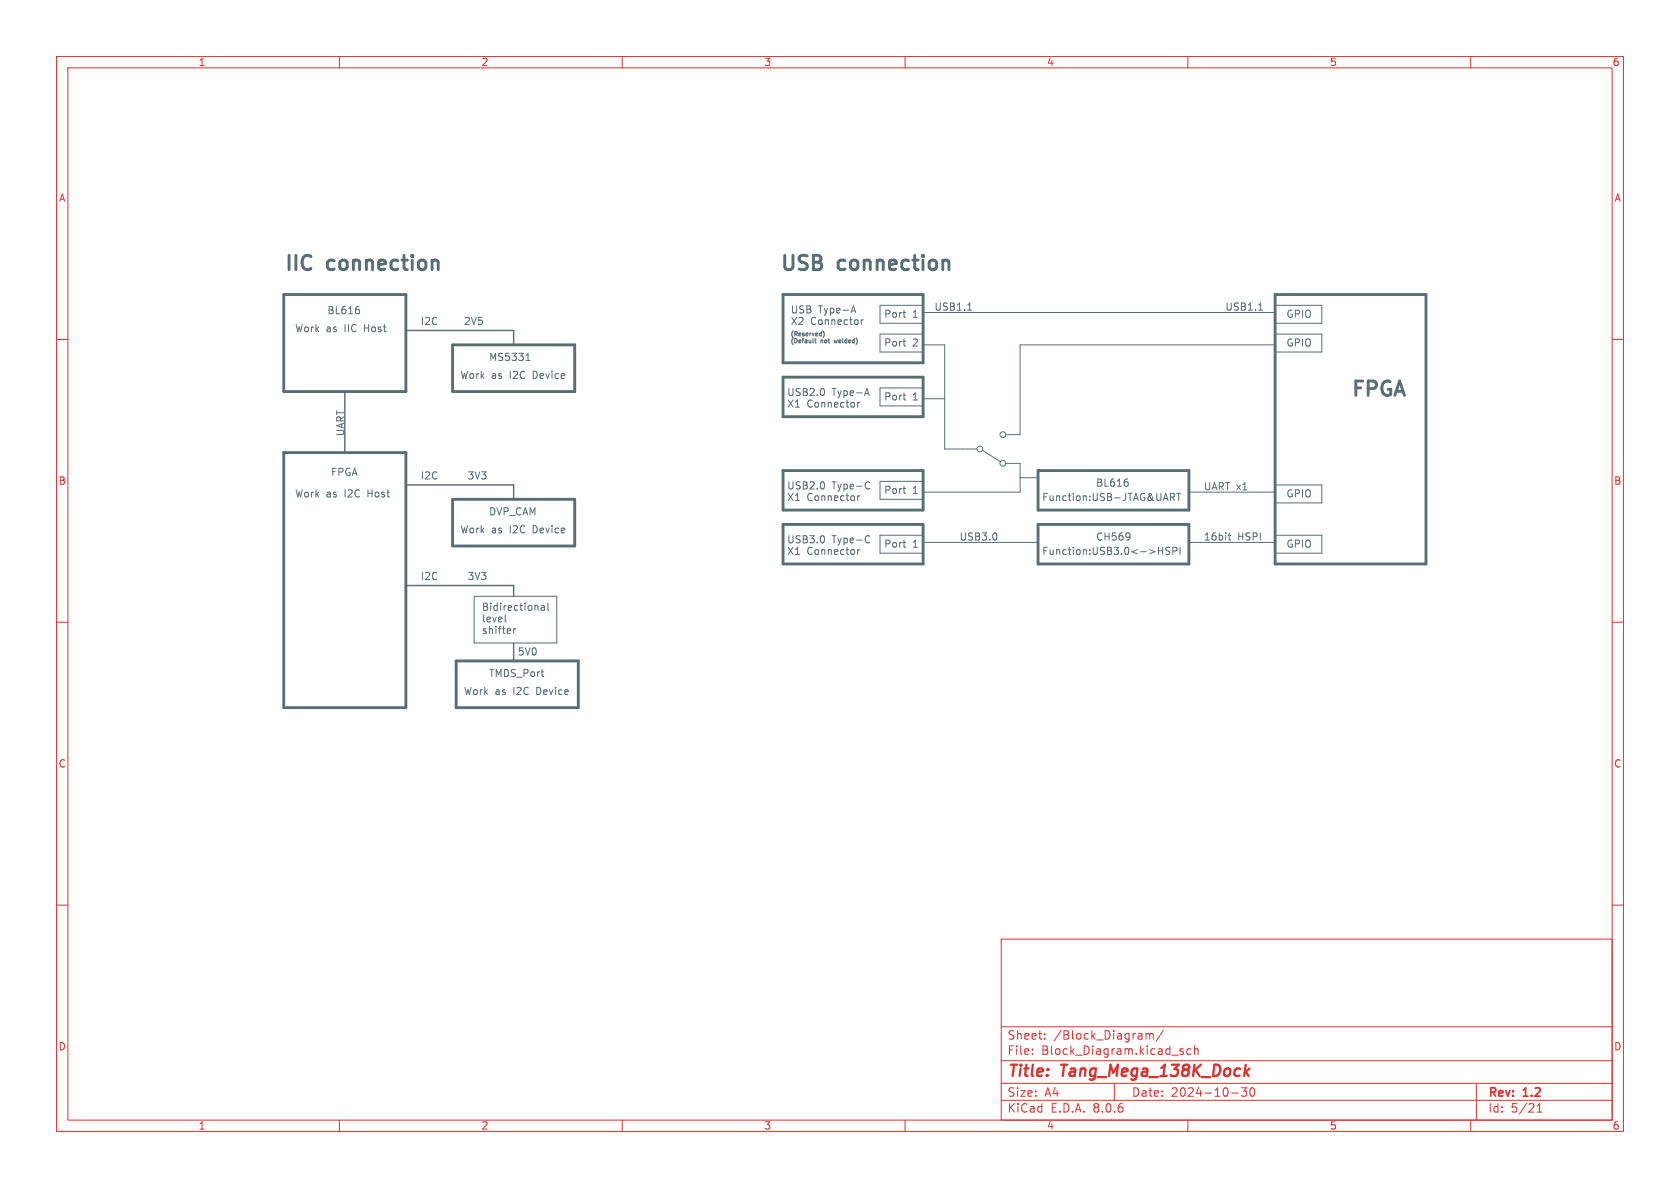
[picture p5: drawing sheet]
<svg xmlns="http://www.w3.org/2000/svg" width="297mm" height="210mm" viewBox="0 0 297 210" stroke-linecap="round" stroke-linejoin="round" font-family="sans-serif">
<defs><g id="words">
<g font-size="3.5" fill="#586e75">
<text x="50.2" y="48">IIC</text>
<text x="58.1" y="48">connection</text>
<text x="137.8" y="48">USB</text>
<text x="148.4" y="48">connection</text>
<text x="238.8" y="70.2">FPGA</text>
</g>
<g font-size="2.8" fill="#dc322f">
<text x="178" y="190.9">Title:</text>
<text x="187.7" y="190.9">Tang_Mega_138K_Dock</text>
</g>
<g font-size="2.1" fill="#dc322f">
<text x="178" y="184">Sheet:</text>
<text x="186.2" y="184">/Block_Diagram/</text>
<text x="178" y="186.7">File:</text>
<text x="184.1" y="186.7">Block_Diagram.kicad_sch</text>
<text x="178" y="196.9">KiCad</text>
<text x="178" y="194.1">Size:</text>
<text x="184.7" y="194.1">A4</text>
<text x="185.7" y="196.9">E.D.A.</text>
<text x="193.3" y="196.9">8.0.6</text>
<text x="200" y="194.1">Date:</text>
<text x="207" y="194.1">2024-10-30</text>
<text x="263" y="194.3">Rev:</text>
<text x="263" y="196.9">Id:</text>
<text x="267.1" y="196.9">5/21</text>
<text x="269.4" y="194.3">1.2</text>
</g>
<g font-size="1.8" fill="#dc322f">
<text x="35" y="11.9">1</text>
<text x="85" y="11.9">2</text>
<text x="135" y="11.9">3</text>
<text x="185" y="11.9">4</text>
<text x="235" y="11.9">5</text>
<text x="285" y="11.9">6</text>
<text x="10.3" y="35.9">A</text>
<text x="285.3" y="35.9">A</text>
<text x="10.3" y="85.9">B</text>
<text x="285.3" y="85.9">B</text>
<text x="10.3" y="135.9">C</text>
<text x="285.3" y="135.9">C</text>
<text x="10.3" y="185.9">D</text>
<text x="285.3" y="185.9">D</text>
<text x="35" y="199.9">1</text>
<text x="85" y="199.9">2</text>
<text x="135" y="199.9">3</text>
<text x="185" y="199.9">4</text>
<text x="235" y="199.9">5</text>
<text x="285" y="199.9">6</text>
</g>
<g font-size="1.8" fill="#586e75">
<text x="52.1" y="58.8">Work</text>
<text x="57.7" y="58.8">as</text>
<text x="57.8" y="55.6">BL616</text>
<text x="61" y="58.8">IIC</text>
<text x="64.7" y="58.8">Host</text>
<text x="74.3" y="57.5">I2C</text>
<text x="81.9" y="57.5">2V5</text>
<text x="139.7" y="55.5">USB</text>
<text x="139.7" y="57.5">X2</text>
<text x="143.3" y="57.5">Connector</text>
<text x="144.7" y="55.5">Type-A</text>
<text x="156.2" y="56.3">Port</text>
<text x="161.3" y="56.3">1</text>
<text x="165.1" y="55">USB1.1</text>
<text x="216.5" y="55">USB1.1</text>
<text x="227.3" y="56.3">GPIO</text>
<text x="86.4" y="63.9">MS5331</text>
<text x="156.2" y="61.3">Port</text>
<text x="161.3" y="61.3">2</text>
<text x="227.3" y="61.3">GPIO</text>
<text x="81.3" y="67.1">Work</text>
<text x="86.9" y="67.1">as</text>
<text x="90.2" y="67.1">I2C</text>
<text x="94.5" y="67.1">Device</text>
<text x="139.1" y="70.1">USB2.0</text>
<text x="147.1" y="70.1">Type-A</text>
<text x="156.2" y="70.9">Port</text>
<text x="161.3" y="70.9">1</text>
<text x="61" y="77.2" transform="rotate(-90 61 77.2)">UART</text>
<text x="139.1" y="72.1">X1</text>
<text x="142.7" y="72.1">Connector</text>
<text x="52.1" y="88">Work</text>
<text x="57.7" y="88">as</text>
<text x="58.4" y="84.2">FPGA</text>
<text x="61" y="88">I2C</text>
<text x="65.3" y="88">Host</text>
<text x="74.3" y="84.8">I2C</text>
<text x="82.5" y="84.8">3V3</text>
<text x="139.1" y="86.6">USB2.0</text>
<text x="139.1" y="88.7">X1</text>
<text x="142.7" y="88.7">Connector</text>
<text x="147.1" y="86.6">Type-C</text>
<text x="156.2" y="87.4">Port</text>
<text x="161.3" y="87.4">1</text>
<text x="184.1" y="88.7">Function:USB-JTAG&amp;UART</text>
<text x="193.7" y="86.1">BL616</text>
<text x="212.7" y="86.7">UART x1</text>
<text x="227.3" y="88">GPIO</text>
<text x="81.3" y="94.4">Work</text>
<text x="86.4" y="91.2">DVP_CAM</text>
<text x="86.9" y="94.4">as</text>
<text x="90.2" y="94.4">I2C</text>
<text x="94.5" y="94.4">Device</text>
<text x="169.5" y="95.6">USB3.0</text>
<text x="193.7" y="95.6">CH569</text>
<text x="212.7" y="95.6">16bit</text>
<text x="218.8" y="95.6">HSPI</text>
<text x="139.1" y="96.1">USB3.0</text>
<text x="139.1" y="98.2">X1</text>
<text x="142.7" y="98.2">Connector</text>
<text x="147.1" y="96.1">Type-C</text>
<text x="156.2" y="96.9">Port</text>
<text x="161.3" y="96.9">1</text>
<text x="184.1" y="98.2">Function:USB3.0&lt;-&gt;HSPI</text>
<text x="227.3" y="96.9">GPIO</text>
<text x="74.3" y="102.6">I2C</text>
<text x="82.5" y="102.6">3V3</text>
<text x="85.1" y="108.1">Bidirectional</text>
<text x="85.1" y="110.1">level</text>
<text x="85.1" y="112.1">shifter</text>
<text x="86.4" y="119.8">TMDS_Port</text>
<text x="91.4" y="116">5V0</text>
<text x="81.9" y="122.9">Work</text>
<text x="87.5" y="122.9">as</text>
<text x="90.8" y="122.9">I2C</text>
<text x="95.1" y="122.9">Device</text>
</g>
<g font-size="1.1" fill="#586e75">
<text x="139.7" y="59.5">(Reserved)</text>
<text x="139.7" y="60.7">(Default</text>
<text x="145.2" y="60.7">not</text>
<text x="147.9" y="60.7">welded)</text>
</g>
</g></defs>
<g fill="none" stroke="#dc322f" stroke-width=".18">
<path d="M10 10h277v190h-277zM12 12h273v186h-273zM60 10v2M110 10v2M160 10v2M210 10v2M260 10v2M10 60h2M285 60h2M10 110h2M285 110h2M10 160h2"/>
<path d="M285 160h2M177 166h108v32h-108zM60 198v2M110 198v2M160 198v2M177 194.5h108M177 191.5h108M177 187.5h108M177 181.5h108M182.5 186.3v.1M182.5 185.5v.1M184.7 183.6v.1"/>
<path d="M184.7 182.8v.1M197 191.5v3M202.6 182.7v1M202.6 182.8l.4-.1 .2 .2M203.2 182.9l.3-.2 .3 .1 .1 .9M203.2 182.9v.8M205.7 182.1l-1.3 2M208.7 185.8l.5 .2v.2l-.2 .2-.4-.1M208.7 185.5h.5M210 198v2M210.5 185.5l-.4-.1-.3 .3v.4l.2 .2h.5M211.2 185.5l.2-.1 .3 .1 .1 .9"/>
<path d="M211.2 184.9v1.5M217.7 193.2h1.2M220.4 192.3l-.5 .6 .4 .1v.7l-.2 .1h-.4l-.2-.1M221.2 192.4l.1-.1a.81 .81 0 0 1 .6 .6 .81 .81 0 0 1-.3 .8l-.1 .1a.81 .81 0 0 1-.6-.6 .81 .81 0 0 1 .3-.8zM260 198v2M261 191.5v6.5M271.7 196.6h.9M271.7 195.5l.5-.4v1.5"/>
</g>
<path d="M220.9 188.9l-.9 .7" fill="none" stroke="#dc322f" stroke-width=".4"/>
<g fill="none" stroke="#586e75" stroke-width=".18">
<path d="M63.4 54.7l.2 .2-.2 .5M144.1 59.8v.7l.2 .1M145.5 58.5a.88 .88 0 0 1 0 1.1M150.6 55h.6M150.9 54.1l.4 1.2M152.3 56.5v.9M152.6 56.5l-.3 .3M155.6 54h7.6v3.2h-7.6zM159.6 55.3h.5M160 56.1h.1M163.2 55.2h62.2M163.2 59.1h-7.6v3.1h7.6"/>
<path d="M171.1 54.8h.7M222.5 54.8h.7M225.4 59.1h8.3v3.1h-8.3M225.4 54h8.3v3.2h-8.3zM93 63.7h.7M93.1 62.8l.3-.3v1.2M143.8 60.6h.1M144 60.1h.3M145.7 68.9v.8M147.5 60.1l.1 .5M151.6 71.1v.9M152 71.1l-.4 .3"/>
<path d="M153 69.6h.6M153.3 68.7l.4 1.2M159.6 60.3h.5M159.6 69.9h.5M160 61.2h.1M160 70.7h.1M163.2 61h3.8v18.4h5.7M163.2 68.6h-7.6v3.2h7.6M163.2 70.5h3.8M163.2 67.9v3.2M173.7 79.6l3.2 2.1M225.4 61h-45.1v15.8h-2.5"/>
<path d="M145.7 94.9v.8M145.7 85.4v.8M151.6 87.6v.9M151.6 97.2v.8M152 97.2l-.4 .2M152 87.6l-.4 .3M153.4 94.7l.3 .1M153.4 85.2l.3 .1M153.7 95.8l-.3 .2M153.7 86.3l-.3 .1M155.6 94.6h7.6v3.2h-7.6zM159.6 86.4h.5"/>
<path d="M159.6 95.9h.5M160 87.2h.1M160 96.7h.1M163.2 95.9h20.3M163.2 85.1h-7.6v3.2h7.6M163.2 84.5v3.1M176.2 94.4v.8M177.8 81.9h2.5v5.1h-17.1M180.3 84.5h3.2M199.3 85.2l.2 .2-.2 .5M199.7 94.3v.9M199.8 94.7l-.1 .2"/>
<path d="M204.8 96.7v1.3M204.8 97.3h.7M205.5 96.7v1.3M206.8 96.8l-.5-.1-.2 .3 .1 .3 .5 .2v.4l-.1 .1h-.5M206.9 87.9l.6-.1 .2-.2-.1-.3-.7-.1v1.3M207.2 87.9l.5 .6M207.4 97.4l.6-.1 .1-.1-.1-.3-.6-.2v1.3M208 87.2h.7M208.4 87.2v1.3M208.6 96.7v1.3M210.2 95.9h15.2M210.2 87h15.2"/>
<path d="M217.1 94.6h.5M217.3 94.2v1.1l.3 .2M225.4 94.6h8.3v3.2h-8.3M225.4 85.7h8.3v3.2h-8.3M83.8 105.4h14.6v8.3h-14.6zM89.3 108.7v1.1l.2 .1M90.8 111.1v.9M91.2 111.1l-.4 .3M95.7 107.1h.5l.1 .8M96.3 107.3l-.5 .1-.1 .2 .1 .3 .5-.1M96.9 106.6v1.1l.1 .2"/>
<circle cx="173.2" cy="79.4" r=".51"/>
<circle cx="177.3" cy="76.8" r=".51"/>
<circle cx="177.3" cy="81.9" r=".51"/>
</g>
<path d="M71.8 58.4h19v2.6M61 69.2v10.8M71.8 85.7h19v2.6M71.8 103.5h19v1.9M90.8 113.7v3.1" fill="none" stroke="#586e75" stroke-width=".25"/>
<path d="M50.2 52.1h21.6v17.1h-21.6zM138.4 52.1h24.8v12h-24.8zM225.4 52.1h26.7v47.6h-26.7zM80 61h21.6v8.2h-21.6zM138.4 66.7h24.8v7h-24.8zM50.2 80h21.6v45.1h-21.6zM80 88.3h21.6v8.2h-21.6zM138.4 83.2h24.8v7h-24.8zM138.4 92.7h24.8v7h-24.8zM183.5 83.2h26.7v7h-26.7zM183.5 92.7h26.7v7h-26.7zM80.6 116.8h21.6v8.3h-21.6z" fill="none" stroke="#586e75" stroke-width=".51"/>
<use href="#words"/>
</svg>
